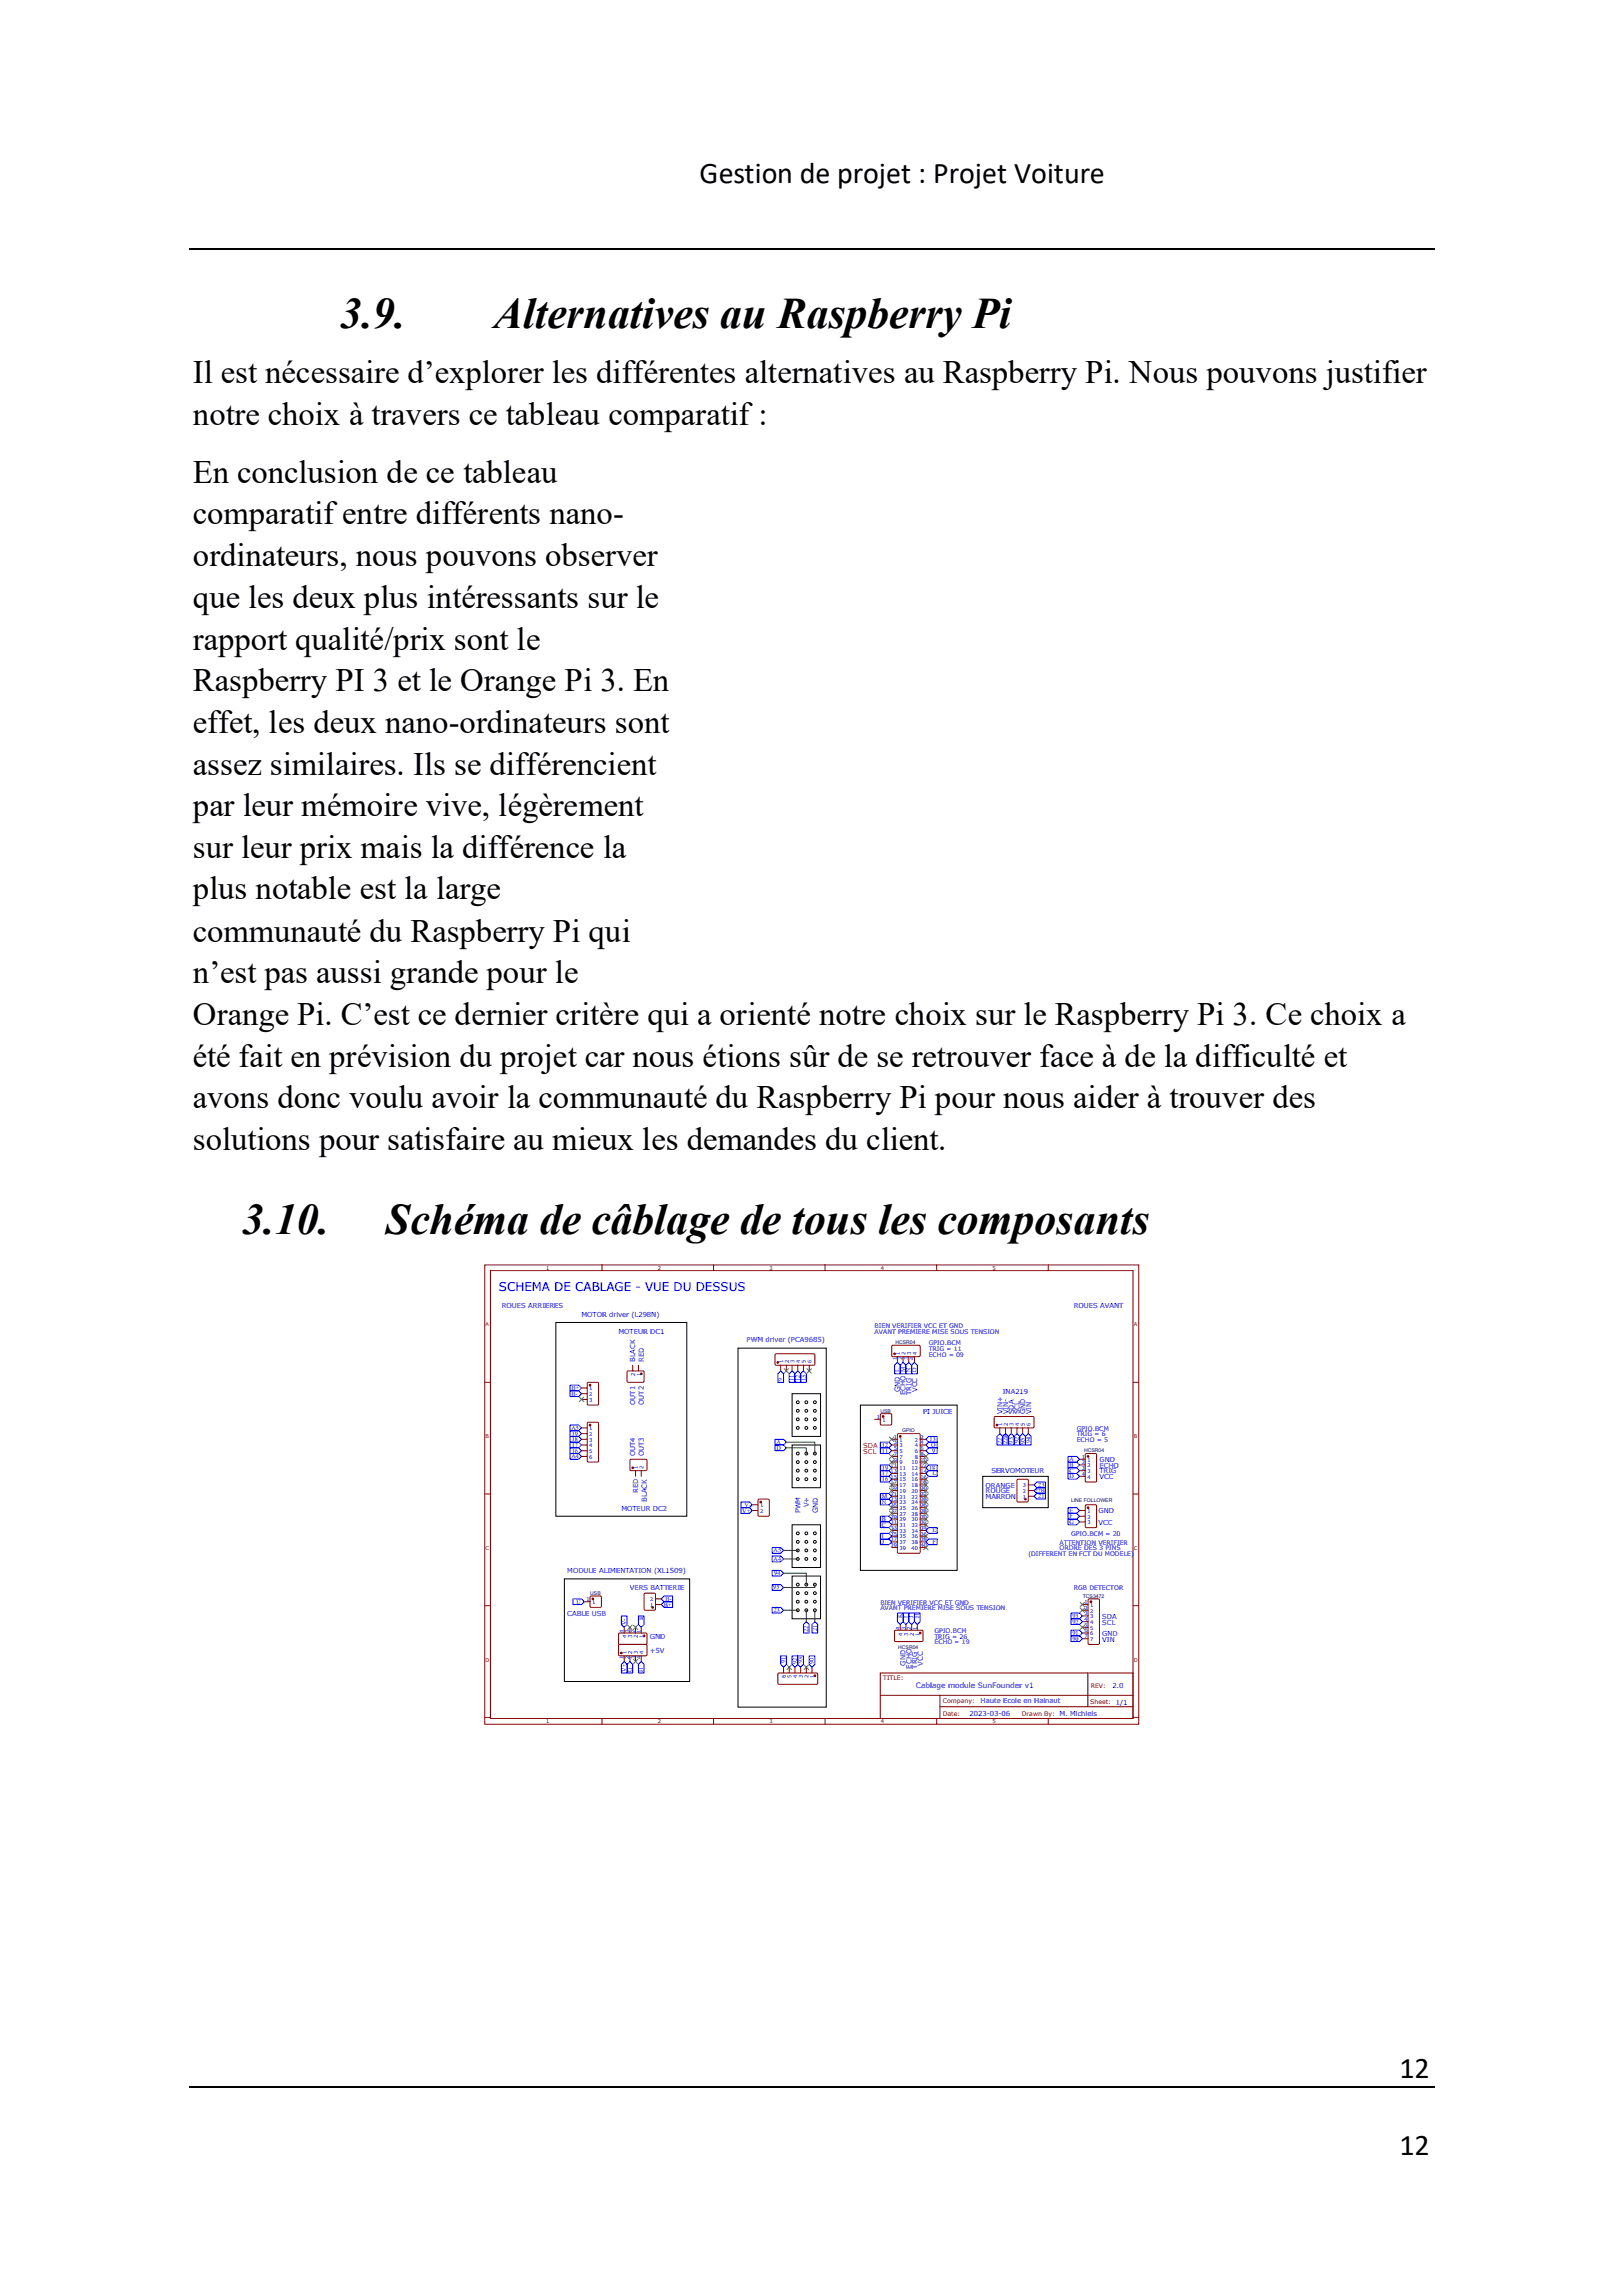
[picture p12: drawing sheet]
<svg xmlns="http://www.w3.org/2000/svg" width="210mm" height="297mm" viewBox="0 0 210 297" stroke-linecap="round" stroke-linejoin="round" font-family="sans-serif">
<defs><g id="words">
<g font-size="5.6">
<text x="44" y="42.4">3.9.</text>
<text x="63.9" y="42.4">Alternatives au Raspberry Pi</text>
<text x="31.3" y="159.6">3.10.</text>
<text x="49.9" y="159.6">Schéma de câblage de tous les composants</text>
</g>
<g font-size="4.2">
<text x="25" y="49.6">Il est nécessaire d’explorer les différentes alternatives au Raspberry Pi. Nous pouvons justifier</text>
<text x="25" y="55">notre choix à travers ce tableau comparatif :</text>
<text x="25" y="62.5">En conclusion de ce tableau</text>
<text x="25" y="67.8">comparatif entre différents nano-</text>
<text x="25" y="73.2">ordinateurs, nous pouvons observer</text>
<text x="25" y="78.7">que les deux plus intéressants sur le</text>
<text x="25" y="84.1">rapport qualité/prix sont le</text>
<text x="25" y="89.5">Raspberry PI 3 et le Orange Pi 3. En</text>
<text x="25" y="94.8">effet, les deux nano-ordinateurs sont</text>
<text x="25" y="100.2">assez similaires. Ils se différencient</text>
<text x="25" y="105.6">par leur mémoire vive, légèrement</text>
<text x="25" y="111">sur leur prix mais la différence la</text>
<text x="25" y="116.4">plus notable est la large</text>
<text x="25" y="121.8">communauté du Raspberry Pi qui</text>
<text x="25" y="127.2">n’est pas aussi grande pour le</text>
<text x="25" y="132.6">Orange Pi. C’est ce dernier critère qui a orienté notre choix sur le Raspberry Pi 3. Ce choix a</text>
<text x="25" y="138">été fait en prévision du projet car nous étions sûr de se retrouver face à de la difficulté et</text>
<text x="25" y="143.4">avons donc voulu avoir la communauté du Raspberry Pi pour nous aider à trouver des</text>
<text x="25" y="148.7">solutions pour satisfaire au mieux les demandes du client.</text>
</g>
<g font-size="3.9">
<text x="90.5" y="23.6">Gestion de projet : Projet Voiture</text>
<text x="181.1" y="268.8">12</text>
<text x="181.1" y="278.8">12</text>
</g>
<text font-size="1.5" fill="#00f" x="64.6" y="167">SCHEMA DE CABLAGE - VUE DU DESSUS</text>
<text font-size="1" fill="#00f" x="118.5" y="218.3">Cablage module SunFounder v1</text>
<g font-size=".9" fill="#00f">
<text x="64.9" y="169.3">ROUES ARRIERES</text>
<text x="75.2" y="170.4">MOTOR driver (L298N)</text>
<text x="80" y="172.6">MOTEUR DC1</text>
<text x="96.6" y="173.7">PWM driver (PCA9685)</text>
<text x="138.9" y="169.3">ROUES AVANT</text>
<text x="82.2" y="176.2" transform="rotate(-90 82.2 176.2)">BLACK</text>
<text x="83.3" y="176.2" transform="rotate(-90 83.3 176.2)">RED</text>
<text x="82.2" y="181.8" transform="rotate(-90 82.2 181.8)">OUT1</text>
<text x="83.3" y="181.8" transform="rotate(-90 83.3 181.8)">OUT2</text>
<text x="116.4" y="180.1" transform="rotate(-90 116.4 180.1)">GND L</text>
<text x="117.2" y="180.5" transform="rotate(-90 117.2 180.5)">ECHO M</text>
<text x="117.9" y="180.5" transform="rotate(-90 117.9 180.5)">TRIG</text>
<text x="118.7" y="180.1" transform="rotate(-90 118.7 180.1)">VCC</text>
<text x="119.4" y="182.9">PI JUICE</text>
<text x="129.7" y="183" transform="rotate(-90 129.7 183)">VIN+</text>
<text x="129.7" y="180.3">INA219</text>
<text x="130.4" y="183" transform="rotate(-90 130.4 183)">VIN-</text>
<text x="131.2" y="183" transform="rotate(-90 131.2 183)">SDA</text>
<text x="131.9" y="183" transform="rotate(-90 131.9 183)">SCL</text>
<text x="132.7" y="183" transform="rotate(-90 132.7 183)">GND</text>
<text x="133.4" y="183" transform="rotate(-90 133.4 183)">VIN</text>
<text x="82.2" y="188.4" transform="rotate(-90 82.2 188.4)">OUT4</text>
<text x="83.3" y="188.4" transform="rotate(-90 83.3 188.4)">OUT3</text>
<text x="128.3" y="190.6">SERVOMOTEUR</text>
<text x="142.3" y="189.2">GND</text>
<text x="142.3" y="191.4">VCC</text>
<text x="142.3" y="189.9">ECHO</text>
<text x="142.3" y="190.6">TRIG</text>
<text x="80.4" y="195.4">MOTEUR DC2</text>
<text x="82.6" y="193.2" transform="rotate(-90 82.6 193.2)">RED</text>
<text x="83.7" y="194.3" transform="rotate(-90 83.7 194.3)">BLACK</text>
<text x="103.6" y="195.8" transform="rotate(-90 103.6 195.8)">PWM</text>
<text x="104.7" y="195" transform="rotate(-90 104.7 195)">V+</text>
<text x="105.8" y="195.8" transform="rotate(-90 105.8 195.8)">GND</text>
<text x="127.5" y="192.5">ORANGE</text>
<text x="127.5" y="193.2">ROUGE</text>
<text x="127.5" y="193.9">MARRON</text>
<text x="142.1" y="195.8">GND</text>
<text x="142.1" y="197.2">VCC</text>
<text x="73.4" y="203.5">MODULE ALIMENTATION (XL1509)</text>
<text x="73.4" y="209.1">CABLE USB</text>
<text x="81.5" y="205.7">VERS BATTERIE</text>
<text x="142.6" y="209.4">SDA</text>
<text x="84.1" y="212">GND</text>
<text x="84.1" y="213.9">+5V</text>
<text x="117.2" y="215.5" transform="rotate(-90 117.2 215.5)">GND</text>
<text x="117.9" y="215.9" transform="rotate(-90 117.9 215.9)">ECHO</text>
<text x="118.7" y="215.9" transform="rotate(-90 118.7 215.9)">TRIG</text>
<text x="119.4" y="215.5" transform="rotate(-90 119.4 215.5)">VCC</text>
<text x="142.6" y="210.2">SCL</text>
<text x="142.6" y="211.6">GND</text>
<text x="142.6" y="212.4">VIN</text>
<text x="125.4" y="222">2023-03-06</text>
<text x="126.9" y="220.4">Haute Ecole en Hainaut</text>
<text x="143.9" y="218.4">2.0</text>
</g>
<g font-size=".9" fill="#f00">
<text x="111.7" y="187.3">SDA 12</text>
<text x="111.7" y="188.1">SCL</text>
</g>
<g font-size=".8" fill="#00f">
<text x="113.2" y="171.8">BIEN VERIFIER VCC ET GND</text>
<text x="113.2" y="172.6">AVANT PREMIERE MISE SOUS TENSION</text>
<text x="73.9" y="179.8">B+</text>
<text x="101.3" y="178.6" transform="rotate(-90 101.3 178.6)">9</text>
<text x="102.7" y="178.6" transform="rotate(-90 102.7 178.6)">11</text>
<text x="103.5" y="178.6" transform="rotate(-90 103.5 178.6)">12</text>
<text x="104.2" y="178.6" transform="rotate(-90 104.2 178.6)">13</text>
<text x="117.8" y="177.5" transform="rotate(-90 117.8 177.5)">N</text>
<text x="118.6" y="177.5" transform="rotate(-90 118.6 177.5)">O</text>
<text x="120.2" y="174.8">TRIG = 11</text>
<text x="120.2" y="174">GPIO.BCM</text>
<text x="120.2" y="175.5">ECHO = 09</text>
<text x="73.9" y="180.6">B-</text>
<text x="73.9" y="185">A5</text>
<text x="74" y="185.7">19</text>
<text x="139.3" y="185.8">TRIG = 6</text>
<text x="139.3" y="185.1">GPIO.BCM</text>
<text x="73.9" y="188.7">A4</text>
<text x="74" y="186.5">18</text>
<text x="74" y="187.2">17</text>
<text x="74" y="187.9">16</text>
<text x="100.5" y="186.8">A</text>
<text x="100.5" y="187.6">D</text>
<text x="114.1" y="187.9">11</text>
<text x="114.1" y="190.1">19</text>
<text x="114.1" y="190.9">17</text>
<text x="114.1" y="191.6">16</text>
<text x="120.2" y="190.2">18</text>
<text x="120.3" y="186.5">13</text>
<text x="120.5" y="187.2">O</text>
<text x="120.6" y="187.9">9</text>
<text x="120.6" y="190.9">L</text>
<text x="129.6" y="186.8" transform="rotate(-90 129.6 186.8)">22</text>
<text x="130.4" y="186.9" transform="rotate(-90 130.4 186.9)">22B</text>
<text x="131.1" y="186.8" transform="rotate(-90 131.1 186.8)">93</text>
<text x="131.8" y="186.7" transform="rotate(-90 131.8 186.7)">92</text>
<text x="132.6" y="186.8" transform="rotate(-90 132.6 186.8)">95</text>
<text x="133.3" y="186.7" transform="rotate(-90 133.3 186.7)">94</text>
<text x="138.4" y="189">A</text>
<text x="138.4" y="189.8">B</text>
<text x="138.4" y="190.5">C</text>
<text x="138.4" y="191.3">D</text>
<text x="139.3" y="186.6">ECHO = 5</text>
<text x="96" y="195.7">V+</text>
<text x="96.3" y="194.9">V-</text>
<text x="114.1" y="193.8">M</text>
<text x="114.1" y="194.6">N</text>
<text x="114.1" y="196.8">B</text>
<text x="114.1" y="197.5">C</text>
<text x="133.9" y="193.1">22B</text>
<text x="134.3" y="192.4">23</text>
<text x="134.3" y="193.8">21</text>
<text x="138.4" y="195.7">E</text>
<text x="138.4" y="196.4">F</text>
<text x="138.4" y="197.2">G</text>
<text x="100.1" y="200.8">A5</text>
<text x="100.1" y="201.9">A4</text>
<text x="100.2" y="203.8">94</text>
<text x="114.1" y="199">I</text>
<text x="114.1" y="199.7">J</text>
<text x="120.6" y="198.3">E</text>
<text x="120.6" y="199.7">F</text>
<text x="133.1" y="201.3">(DIFFERENT EN FCT DU MODELE)</text>
<text x="137.1" y="199.8">ATTENTION VERIFIER</text>
<text x="137.1" y="200.6">ORDRE DES 3 PINS</text>
<text x="138.6" y="198.7">GPIO.BCM = 20</text>
<text x="74.6" y="207.5">U</text>
<text x="83.2" y="209.6" transform="rotate(-90 83.2 209.6)">K</text>
<text x="85.9" y="207.8">B+</text>
<text x="86.1" y="207.1">B-</text>
<text x="100.1" y="205.6">95</text>
<text x="100.1" y="208.6">23</text>
<text x="113.9" y="207.6">BIEN VERIFIER VCC ET GND</text>
<text x="113.9" y="208.3">AVANT PREMIERE MISE SOUS TENSION</text>
<text x="116.7" y="209.3" transform="rotate(-90 116.7 209.3)">K</text>
<text x="117.5" y="209.3" transform="rotate(-90 117.5 209.3)">I</text>
<text x="118.2" y="209.3" transform="rotate(-90 118.2 209.3)">J</text>
<text x="118.9" y="209.3" transform="rotate(-90 118.9 209.3)">H</text>
<text x="138.8" y="209.3">93</text>
<text x="138.9" y="205.7">RGB DETECTOR</text>
<text x="81" y="210.3" transform="rotate(-90 81 210.3)">V-</text>
<text x="101.6" y="215.2" transform="rotate(-90 101.6 215.2)">91</text>
<text x="103.1" y="215.2" transform="rotate(-90 103.1 215.2)">92</text>
<text x="103.8" y="215.2" transform="rotate(-90 103.8 215.2)">93</text>
<text x="104.6" y="211.1" transform="rotate(-90 104.6 211.1)">22</text>
<text x="105.3" y="215.2" transform="rotate(-90 105.3 215.2)">90</text>
<text x="105.7" y="211.1" transform="rotate(-90 105.7 211.1)">21</text>
<text x="120.9" y="212.7">ECHO = 19</text>
<text x="120.9" y="211.3">GPIO.BCM</text>
<text x="120.9" y="212">TRIG = 26</text>
<text x="138.8" y="212.3">90</text>
<text x="138.8" y="211.5">91</text>
<text x="138.8" y="210.1">92</text>
<text x="81" y="216.2" transform="rotate(-90 81 216.2)">V+</text>
<text x="81.8" y="216.2" transform="rotate(-90 81.8 216.2)">G</text>
<text x="83.2" y="216.3" transform="rotate(-90 83.2 216.3)">H</text>
</g>
<g font-size=".8" fill="#800">
<text x="114.3" y="217.4">TITLE:</text>
<text x="122" y="222">Date:</text>
<text x="122" y="220.4">Company:</text>
<text x="132.2" y="222">Drawn By: M. Michiels</text>
<text x="141" y="220.5">Sheet: 1/1</text>
<text x="141.1" y="218.4">REV:</text>
</g>
<g font-size=".7" fill="#800">
<text x="70.7" y="164.3">1</text>
<text x="85.1" y="164.3">2</text>
<text x="99.5" y="164.3">3</text>
<text x="114" y="164.3">4</text>
<text x="128.4" y="164.3">5</text>
<text x="62.8" y="171.6">A</text>
<text x="146.7" y="171.6">A</text>
<text x="62.8" y="186.1">B</text>
<text x="146.7" y="186.1">B</text>
<text x="62.8" y="200.5">C</text>
<text x="146.7" y="200.5">C</text>
<text x="62.8" y="215">D</text>
<text x="146.7" y="215">D</text>
<text x="70.7" y="223">1</text>
<text x="85.1" y="223">2</text>
<text x="99.5" y="223">3</text>
<text x="114" y="223">4</text>
<text x="128.4" y="223">5</text>
</g>
<g font-size=".7" fill="#000080">
<text x="115.9" y="173.9">HCSR04</text>
<text x="113.9" y="182.7">USB</text>
<text x="116.7" y="185.3">GPIO</text>
<text x="140.3" y="187.8">HCSR04</text>
<text x="138.6" y="194.3">LINE FOLLOWER</text>
<text x="76.4" y="206.3">USB</text>
<text x="140.1" y="206.7">TCS3472</text>
<text x="116.2" y="213.3">HCSR04</text>
</g>
<g font-size=".7" fill="#00f">
<text x="76.2" y="179.9">1</text>
<text x="82.2" y="178.1" transform="rotate(-90 82.2 178.1)">2</text>
<text x="82.9" y="178.1" transform="rotate(-90 82.9 178.1)">1</text>
<text x="101.3" y="176.4" transform="rotate(-90 101.3 176.4)">1</text>
<text x="102" y="176.4" transform="rotate(-90 102 176.4)">2</text>
<text x="102.8" y="176.4" transform="rotate(-90 102.8 176.4)">3</text>
<text x="103.5" y="176.4" transform="rotate(-90 103.5 176.4)">4</text>
<text x="104.3" y="176.4" transform="rotate(-90 104.3 176.4)">5</text>
<text x="105" y="176.4" transform="rotate(-90 105 176.4)">6</text>
<text x="116" y="176" transform="rotate(-90 116 176)">1</text>
<text x="116.4" y="175.2" transform="rotate(-90 116.4 175.2)">1</text>
<text x="116.8" y="176" transform="rotate(-90 116.8 176)">2</text>
<text x="117.1" y="175.2" transform="rotate(-90 117.1 175.2)">2</text>
<text x="117.5" y="176" transform="rotate(-90 117.5 176)">3</text>
<text x="117.9" y="175.2" transform="rotate(-90 117.9 175.2)">3</text>
<text x="118.2" y="176" transform="rotate(-90 118.2 176)">4</text>
<text x="118.6" y="175.2" transform="rotate(-90 118.6 175.2)">4</text>
<text x="76.2" y="180.6">2</text>
<text x="76.2" y="181.3">3</text>
<text x="76.2" y="185">1</text>
<text x="76.2" y="185.8">2</text>
<text x="113.4" y="183.6">1</text>
<text x="114.2" y="183.9">1</text>
<text x="129.7" y="184.5" transform="rotate(-90 129.7 184.5)">1</text>
<text x="130.4" y="184.5" transform="rotate(-90 130.4 184.5)">2</text>
<text x="131.1" y="184.5" transform="rotate(-90 131.1 184.5)">3</text>
<text x="131.9" y="184.5" transform="rotate(-90 131.9 184.5)">4</text>
<text x="132.6" y="184.5" transform="rotate(-90 132.6 184.5)">5</text>
<text x="133.3" y="184.5" transform="rotate(-90 133.3 184.5)">6</text>
<text x="76.2" y="186.5">3</text>
<text x="76.2" y="187.2">4</text>
<text x="76.2" y="188">5</text>
<text x="76.2" y="188.7">6</text>
<text x="82.5" y="190" transform="rotate(-90 82.5 190)">1</text>
<text x="83.3" y="190" transform="rotate(-90 83.3 190)">2</text>
<text x="115.2" y="189.8">11</text>
<text x="115.2" y="190.6">13</text>
<text x="115.2" y="191.3">15</text>
<text x="115.7" y="186.1">1</text>
<text x="115.7" y="186.9">3</text>
<text x="115.7" y="187.6">5</text>
<text x="115.7" y="188.3">7</text>
<text x="115.7" y="189.1">9</text>
<text x="116.4" y="186.5">1</text>
<text x="116.4" y="187.2">3</text>
<text x="116.4" y="188">5</text>
<text x="116.4" y="188.7">7</text>
<text x="116.4" y="189.5">9</text>
<text x="116.4" y="190.2">11</text>
<text x="116.4" y="190.9">13</text>
<text x="116.4" y="191.7">15</text>
<text x="117.9" y="189.5">10</text>
<text x="117.9" y="191.7">16</text>
<text x="117.9" y="190.9">14</text>
<text x="117.9" y="190.2">12</text>
<text x="118.4" y="188.7">8</text>
<text x="118.4" y="188">6</text>
<text x="118.4" y="187.2">4</text>
<text x="118.4" y="186.5">2</text>
<text x="119.1" y="189.1">10</text>
<text x="119.1" y="188.3">8</text>
<text x="119.1" y="187.6">6</text>
<text x="119.1" y="186.9">4</text>
<text x="119.1" y="186.1">2</text>
<text x="119.1" y="191.3">16</text>
<text x="119.1" y="190.6">14</text>
<text x="119.1" y="189.8">12</text>
<text x="140" y="188.7">1</text>
<text x="140" y="189.5">2</text>
<text x="140" y="190.2">3</text>
<text x="140" y="190.9">4</text>
<text x="140.7" y="189.1">1</text>
<text x="140.7" y="189.8">2</text>
<text x="140.7" y="190.6">3</text>
<text x="140.7" y="191.3">4</text>
<text x="98.3" y="195">1</text>
<text x="98.3" y="195.7">2</text>
<text x="115.2" y="192">17</text>
<text x="115.2" y="192.8">19</text>
<text x="115.2" y="193.5">21</text>
<text x="115.2" y="194.2">23</text>
<text x="115.2" y="195">25</text>
<text x="115.2" y="195.7">27</text>
<text x="115.2" y="196.5">29</text>
<text x="115.2" y="197.2">31</text>
<text x="115.2" y="197.9">33</text>
<text x="116.4" y="192.4">17</text>
<text x="116.4" y="193.1">19</text>
<text x="116.4" y="193.9">21</text>
<text x="116.4" y="194.6">23</text>
<text x="116.4" y="195.4">25</text>
<text x="116.4" y="196.1">27</text>
<text x="116.4" y="196.8">29</text>
<text x="116.4" y="197.6">31</text>
<text x="117.9" y="197.6">32</text>
<text x="117.9" y="196.8">30</text>
<text x="117.9" y="196.1">28</text>
<text x="117.9" y="195.4">26</text>
<text x="117.9" y="194.6">24</text>
<text x="117.9" y="193.9">22</text>
<text x="117.9" y="193.1">20</text>
<text x="117.9" y="192.4">18</text>
<text x="119.1" y="197.9">34</text>
<text x="119.1" y="197.2">32</text>
<text x="119.1" y="196.5">30</text>
<text x="119.1" y="195.7">28</text>
<text x="119.1" y="195">26</text>
<text x="119.1" y="194.2">24</text>
<text x="119.1" y="193.5">22</text>
<text x="119.1" y="192.8">20</text>
<text x="119.1" y="192">18</text>
<text x="132.4" y="193.9">1</text>
<text x="132.4" y="193.1">2</text>
<text x="132.4" y="192.4">3</text>
<text x="140.7" y="195.7">1</text>
<text x="140.7" y="196.5">2</text>
<text x="140.7" y="197.2">3</text>
<text x="115.2" y="198.7">35</text>
<text x="115.2" y="199.4">37</text>
<text x="115.2" y="200.1">39</text>
<text x="116.4" y="198.3">33</text>
<text x="116.4" y="199">35</text>
<text x="116.4" y="199.8">37</text>
<text x="116.4" y="200.5">39</text>
<text x="117.9" y="200.5">40</text>
<text x="117.9" y="199.8">38</text>
<text x="117.9" y="199">36</text>
<text x="117.9" y="198.3">34</text>
<text x="119.1" y="200.1">40</text>
<text x="119.1" y="199.4">38</text>
<text x="119.1" y="198.7">36</text>
<text x="75.9" y="207.1">1</text>
<text x="76.6" y="207.5">1</text>
<text x="84.1" y="207.9">1</text>
<text x="84.1" y="207.1">2</text>
<text x="140.3" y="207.5">1</text>
<text x="140.3" y="208.3">2</text>
<text x="140.3" y="209">3</text>
<text x="140.3" y="209.7">4</text>
<text x="141.1" y="207.9">1</text>
<text x="141.1" y="208.6">2</text>
<text x="141.1" y="209.4">3</text>
<text x="80.7" y="214.7" transform="rotate(-90 80.7 214.7)">1</text>
<text x="80.7" y="211.2" transform="rotate(-90 80.7 211.2)">4</text>
<text x="81.1" y="213.9" transform="rotate(-90 81.1 213.9)">1</text>
<text x="81.1" y="212" transform="rotate(-90 81.1 212)">4</text>
<text x="81.4" y="214.7" transform="rotate(-90 81.4 214.7)">2</text>
<text x="81.4" y="211.2" transform="rotate(-90 81.4 211.2)">3</text>
<text x="81.8" y="213.9" transform="rotate(-90 81.8 213.9)">2</text>
<text x="81.8" y="212" transform="rotate(-90 81.8 212)">3</text>
<text x="82.2" y="214.7" transform="rotate(-90 82.2 214.7)">3</text>
<text x="82.2" y="211.2" transform="rotate(-90 82.2 211.2)">2</text>
<text x="82.5" y="213.9" transform="rotate(-90 82.5 213.9)">3</text>
<text x="82.5" y="212" transform="rotate(-90 82.5 212)">2</text>
<text x="82.9" y="214.7" transform="rotate(-90 82.9 214.7)">4</text>
<text x="82.9" y="211.2" transform="rotate(-90 82.9 211.2)">1</text>
<text x="83.3" y="213.9" transform="rotate(-90 83.3 213.9)">4</text>
<text x="83.3" y="212" transform="rotate(-90 83.3 212)">1</text>
<text x="116.4" y="210.9" transform="rotate(-90 116.4 210.9)">4</text>
<text x="116.8" y="211.6" transform="rotate(-90 116.8 211.6)">4</text>
<text x="117.1" y="210.9" transform="rotate(-90 117.1 210.9)">3</text>
<text x="117.5" y="211.6" transform="rotate(-90 117.5 211.6)">3</text>
<text x="117.9" y="210.9" transform="rotate(-90 117.9 210.9)">2</text>
<text x="118.2" y="211.6" transform="rotate(-90 118.2 211.6)">2</text>
<text x="118.6" y="210.9" transform="rotate(-90 118.6 210.9)">1</text>
<text x="119" y="211.6" transform="rotate(-90 119 211.6)">1</text>
<text x="140.3" y="210.5">5</text>
<text x="140.3" y="211.2">6</text>
<text x="140.3" y="211.9">7</text>
<text x="141.1" y="210.1">4</text>
<text x="141.1" y="210.8">5</text>
<text x="141.1" y="211.6">6</text>
<text x="141.1" y="212.3">7</text>
<text x="101.7" y="217.1" transform="rotate(-90 101.7 217.1)">6</text>
<text x="102.4" y="217.1" transform="rotate(-90 102.4 217.1)">5</text>
<text x="103.1" y="217.1" transform="rotate(-90 103.1 217.1)">4</text>
<text x="103.9" y="217.1" transform="rotate(-90 103.9 217.1)">3</text>
<text x="104.6" y="217.1" transform="rotate(-90 104.6 217.1)">2</text>
<text x="105.4" y="217.1" transform="rotate(-90 105.4 217.1)">1</text>
</g>
</g></defs>
<path d="M24.4 32.2h161.2M24.4 270h161.2" fill="none" stroke="#000" stroke-width=".18"/>
<path d="M62 162.9h86.1v60.9h-86.1z" fill="#fff"/>
<g fill="none" stroke="#870000" stroke-width=".13">
<path d="M62.7 163.6h84.6v59.5h-84.6zM62.7 178.8h.8M63.5 164.4h83.1v57.9h-83.1zM77.9 163.6v.8M92.3 163.6v.8M106.8 163.6v.8M115.4 174.1l3.5-.1 .2 .2v1.2l-.2 .1h-3.4l-.1-.1zM121.2 163.6v.8M135.6 163.6v.8M146.6 178.8h.7M62.7 193.3h.8M146.6 193.3h.7"/>
<path d="M62.7 207.7h.8M113.9 216.4h32.7v5.9h-32.7zM113.9 219.3h32.7M121.6 219.3v3M140.8 216.4v4.4M146.6 207.7h.7M62.7 222.2h.8M77.9 222.3v.8M92.3 222.3v.8M106.8 222.3v.8M121.2 222.3v.8M121.6 220.8h25"/>
<path d="M135.6 222.3v.8M146.6 222.2h.7"/>
</g>
<circle cx="115.7" cy="175.1" r=".11" fill="#870000"/>
<g fill="none" stroke="#870000" stroke-width=".13">
<path d="M116.1 175.5v.8M116.8 175.5v.8M117.6 175.5v.8M118.3 175.5v.8M116.2 185.5h2.7l.2 .1v15.2l-.2 .2h-2.6l-.2-.2z"/>
<circle cx="115.7" cy="175.1" r=".11"/>
</g>
<path d="M116.1 176.3l.4 .3v1.1h-.8v-1.1zM116.5 176.6l.3-.3 .4 .3v1.1h-.7zM117.2 176.6l.4-.3 .4 .3v1.1h-.8zM118.3 176.3l.4 .3v1.1h-.7v-1.1z" fill="none" stroke="#00f" stroke-width=".13"/>
<circle cx="116.5" cy="185.8" r=".11" fill="#870000"/>
<g fill="none" stroke="#870000" stroke-width=".13">
<path d="M115.4 186.2h.7M115.4 186.9h.7M115.4 187.7h.7M115.4 188.4h.7M115.4 189.2h.7M115.4 189.9h.7M115.4 190.6h.7M115.4 191.4h.7M115.4 192.1h.7M115.4 192.8h.7M115.4 193.6h.7M115.4 194.3h.7"/>
<path d="M115.4 195.1h.7M115.4 195.8h.7M115.4 196.5h.7M115.4 197.3h.7M115.4 198h.7M115.4 198.7h.7M115.4 199.5h.7M119.1 186.2h.7M119.1 186.9h.7M119.1 187.7h.7M119.1 188.4h.7M119.1 189.2h.7"/>
<path d="M119.1 189.9h.7M119.1 190.6h.7M119.1 191.4h.7M119.1 192.1h.7M119.1 192.8h.7M119.1 193.6h.7M119.1 194.3h.7M119.1 195.1h.7M119.1 195.8h.7M119.1 196.5h.7M119.1 197.3h.7M119.1 198h.7"/>
<path d="M119.1 198.7h.7M119.1 199.5h.7M115.4 200.2h.7M115.8 210.9h3.5l.1 .1v1.2l-.1 .2h-3.4l-.2-.2zM119.1 200.2h.7"/>
<circle cx="116.5" cy="185.8" r=".11"/>
</g>
<path d="M113.9 193.2h1.1l.4 .4-.4 .3h-1.1zM113.9 193.9h1.1l.4 .4-.4 .4h-1.1zM119.8 186.9l.4-.3h1.1v.7h-1.1zM119.8 190.6l.4-.3h1.1v.7h-1.1z" fill="none" stroke="#00f" stroke-width=".13"/>
<circle cx="119.1" cy="211.3" r=".11" fill="#870000"/>
<g fill="none" stroke="#870000" stroke-width=".13">
<path d="M140.5 188.1l1.2-.1 .2 .2v3.4l-.2 .1h-1.1l-.2-.1zM116.5 210.2v.7M117.2 210.2v.7M118 210.2v.7M118.7 210.2v.7"/>
<circle cx="119.1" cy="211.3" r=".11"/>
</g>
<path d="M116.1 208.7h.7v1.1l-.3 .4-.4-.4zM116.8 208.7h.8v1.1l-.4 .4-.4-.4zM117.6 208.7h.7v1.1l-.3 .4-.4-.4zM118.3 208.7h.8v1.1l-.4 .4-.4-.4z" fill="none" stroke="#00f" stroke-width=".13"/>
<circle cx="140.8" cy="188.4" r=".11" fill="#870000"/>
<g fill="none" stroke="#870000" stroke-width=".13">
<path d="M131.6 191.4h1.4v2.9h-1.4zM139.7 188.8h.7M139.7 189.5h.7M139.7 190.3h.7M139.7 191h.7"/>
<circle cx="140.8" cy="188.4" r=".11"/>
</g>
<path d="M111.3 181.8h12.5v21.4h-12.5zM127.2 191h8.4v4.1h-8.4z" fill="none" stroke="#000" stroke-width=".13"/>
<path d="M113.9 196.2h1.1l.4 .3-.4 .4h-1.1zM113.9 196.9h1.1l.4 .4-.4 .3h-1.1zM113.9 198.4h1.1l.4 .3-.4 .4h-1.1zM113.9 199.1h1.1l.4 .4-.4 .3h-1.1zM138.2 188.4h1.1l.4 .4-.4 .4h-1.1zM138.2 189.2h1.1l.4 .3-.4 .4h-1.1zM138.2 189.9h1.1l.4 .4-.4 .3h-1.1zM138.2 190.6h1.1l.4 .4-.4 .4h-1.1z" fill="none" stroke="#00f" stroke-width=".13"/>
<circle cx="132.7" cy="193.9" r=".11" fill="#870000"/>
<g fill="none" stroke="#870000" stroke-width=".13">
<path d="M133 192.1h.8M133 192.8h.8M133 193.6h.8M100.7 216.5l5-.1 .1 .2v1.2l-.1 .1h-4.9l-.2-.1z"/>
<circle cx="132.7" cy="193.9" r=".11"/>
</g>
<path d="M133.8 193.6l.4-.4h1.1v.7h-1.1zM134.2 191.7h1.1v.8h-1.1l-.4-.4z" fill="none" stroke="#00f" stroke-width=".13"/>
<g fill="none" stroke="#000" stroke-width=".13">
<path d="M102.5 180.3h3.7v5.5h-3.7zM102.5 186.9h3.7v5.6h-3.7zM102.5 197.3h3.7v5.5h-3.7zM102.5 203.9h3.7v5.5h-3.7z"/>
<circle cx="103.2" cy="181.4" r=".18"/>
<circle cx="103.2" cy="182.5" r=".18"/>
<circle cx="103.2" cy="188" r=".18"/>
<circle cx="103.2" cy="183.6" r=".18"/>
<circle cx="103.2" cy="189.2" r=".18"/>
<circle cx="103.2" cy="184.7" r=".18"/>
<circle cx="103.2" cy="190.3" r=".18"/>
<circle cx="103.2" cy="191.4" r=".18"/>
<circle cx="103.2" cy="198.4" r=".18"/>
<circle cx="103.2" cy="199.5" r=".18"/>
<circle cx="104.3" cy="181.4" r=".18"/>
<circle cx="104.3" cy="182.5" r=".18"/>
<circle cx="104.3" cy="188" r=".18"/>
<circle cx="104.3" cy="183.6" r=".18"/>
<circle cx="104.3" cy="189.2" r=".18"/>
<circle cx="104.3" cy="184.7" r=".18"/>
<circle cx="104.3" cy="190.3" r=".18"/>
<circle cx="104.3" cy="191.4" r=".18"/>
<circle cx="104.3" cy="198.4" r=".18"/>
<circle cx="104.3" cy="199.5" r=".18"/>
<circle cx="105.4" cy="181.4" r=".18"/>
<circle cx="105.4" cy="182.5" r=".18"/>
<circle cx="105.4" cy="188" r=".18"/>
<circle cx="105.4" cy="183.6" r=".18"/>
<circle cx="105.4" cy="189.2" r=".18"/>
<circle cx="105.4" cy="184.7" r=".18"/>
<circle cx="105.4" cy="190.3" r=".18"/>
<circle cx="105.4" cy="191.4" r=".18"/>
<circle cx="105.4" cy="198.4" r=".18"/>
<circle cx="105.4" cy="199.5" r=".18"/>
<circle cx="103.2" cy="201.7" r=".18"/>
<circle cx="103.2" cy="207.2" r=".18"/>
<circle cx="103.2" cy="208.3" r=".18"/>
<circle cx="103.2" cy="205" r=".18"/>
<circle cx="103.2" cy="200.6" r=".18"/>
<circle cx="103.2" cy="206.1" r=".18"/>
<circle cx="104.3" cy="201.7" r=".18"/>
<circle cx="104.3" cy="207.2" r=".18"/>
<circle cx="104.3" cy="208.3" r=".18"/>
<circle cx="104.3" cy="205" r=".18"/>
<circle cx="104.3" cy="200.6" r=".18"/>
<circle cx="104.3" cy="206.1" r=".18"/>
<circle cx="105.4" cy="201.7" r=".18"/>
<circle cx="105.4" cy="207.2" r=".18"/>
<circle cx="105.4" cy="208.3" r=".18"/>
<circle cx="105.4" cy="205" r=".18"/>
<circle cx="105.4" cy="200.6" r=".18"/>
<circle cx="105.4" cy="206.1" r=".18"/>
</g>
<circle cx="105.4" cy="216.8" r=".11" fill="#870000"/>
<g fill="none" stroke="#870000" stroke-width=".13">
<path d="M100.3 175.2l5-.1 .1 .2v1.2l-.1 .1h-4.9l-.1-.1zM101.4 215.7v.7M102.1 215.7v.7M102.9 215.7v.7M103.6 215.7v.7M104.3 215.7v.7M105.1 215.7v.7"/>
<circle cx="105.4" cy="216.8" r=".11"/>
</g>
<circle cx="100.6" cy="176.3" r=".11" fill="#870000"/>
<g fill="none" stroke="#870000" stroke-width=".13">
<path d="M81.2 177.4h2.1v1.4h-2.1zM101 176.6v.8M101.7 176.6v.8M102.5 176.6v.8M103.2 176.6v.8M104 176.6v.8M104.7 176.6v.8"/>
<circle cx="100.6" cy="176.3" r=".11"/>
</g>
<path d="M95.5 174.4h11.4v46.5h-11.4z" fill="none" stroke="#000" stroke-width=".13"/>
<g fill="none" stroke="#00f" stroke-width=".13">
<path d="M101 177.4l.4 .3v1.1h-.8v-1.1zM102.5 177.4l.4 .3v1.1h-.8v-1.1zM102.9 177.7l.3-.3 .4 .3v1.1h-.7zM104 177.4l.3 .3v1.1h-.7v-1.1zM100.3 186.2h1.1l.3 .4-.3 .3h-1.1zM100.3 186.9h1.1l.3 .4-.3 .4h-1.1zM113.9 186.6h1.1l.4 .3-.4 .4h-1.1zM113.9 187.3h1.1l.4 .4-.4 .3h-1.1zM119.8 187.7l.4-.4h1.1v.7h-1.1zM120.2 185.8h1.1v.8h-1.1l-.4-.4zM99.9 208h1.1l.4 .3-.4 .4h-1.1zM104 210.2l.3-.4 .4 .4v1.1h-.7z"/>
<path d="M105.1 210.2l.3-.4 .4 .4v1.1h-.7z"/>
</g>
<path d="M101.7 186.6h3.7v1.4M101.7 187.3h2.6v.7M101.4 208.3h1.8M104.3 208.3v1.5M105.4 208.3v1.5" fill="none" stroke="#008700" stroke-width=".13"/>
<path d="M101.5 177.1l.5 .6M102 177.1l-.5 .6M104.4 177.1l.6 .6M105 177.1l-.6 .6" fill="none" stroke="#3c3" stroke-width=".13"/>
<circle cx="83" cy="177.7" r=".11" fill="#870000"/>
<g fill="none" stroke="#870000" stroke-width=".13">
<path d="M81.9 176.6v.8M82.6 176.6v.8M81.5 188.8h2.2v1.4h-2.2z"/>
<circle cx="83" cy="177.7" r=".11"/>
</g>
<circle cx="81.9" cy="189.9" r=".11" fill="#870000"/>
<g fill="none" stroke="#870000" stroke-width=".13">
<path d="M76 178.9h1.4v2.8h-1.4zM82.2 190.3v.7M83 190.3v.7"/>
<circle cx="81.9" cy="189.9" r=".11"/>
</g>
<circle cx="76.3" cy="179.2" r=".11" fill="#870000"/>
<g fill="none" stroke="#870000" stroke-width=".13">
<path d="M75.2 179.6h.8M75.2 180.3h.8M75.2 181h.8M76 184h1.3l.1 .1v4.9l-.1 .2h-1.2l-.1-.2z"/>
<circle cx="76.3" cy="179.2" r=".11"/>
</g>
<path d="M71.9 171.1h17v25.1h-17z" fill="none" stroke="#000" stroke-width=".13"/>
<path d="M74.9 180.7l.6 .6M75.5 180.7l-.6 .6" fill="none" stroke="#3c3" stroke-width=".13"/>
<circle cx="76.3" cy="184.4" r=".11" fill="#870000"/>
<g fill="none" stroke="#870000" stroke-width=".13">
<path d="M75.2 184.7h.8M75.2 185.5h.8M75.2 186.2h.8M75.2 186.9h.8M75.2 187.7h.8M75.2 188.4h.8M83.4 206.2h1.4v2.1h-1.4z"/>
<circle cx="76.3" cy="184.4" r=".11"/>
</g>
<g fill="none" stroke="#00f" stroke-width=".13">
<path d="M73.8 179.2h1.1l.3 .4-.3 .3h-1.1zM73.8 179.9h1.1l.3 .4-.3 .4h-1.1zM73.8 184.4h1.1l.3 .3-.3 .4h-1.1zM73.8 185.1h1.1l.3 .4-.3 .3h-1.1zM73.8 185.8h1.1l.3 .4-.3 .4h-1.1zM73.8 186.6h1.1l.3 .3-.3 .4h-1.1zM73.8 187.3h1.1l.3 .4-.3 .3h-1.1zM73.8 188h1.1l.3 .4-.3 .4h-1.1zM113.9 189.5h1.1l.4 .4-.4 .4h-1.1zM113.9 190.3h1.1l.4 .3-.4 .4h-1.1zM113.9 191h1.1l.4 .4-.4 .3h-1.1zM120.2 189.5h1.1v.8h-1.1l-.4-.4z"/>
<path d="M99.9 200.2h1.1l.4 .4-.4 .4h-1.1zM99.9 201.3h1.1l.4 .4-.4 .4h-1.1z"/>
</g>
<path d="M101.4 200.6h1.8M101.4 201.7h1.8" fill="none" stroke="#008700" stroke-width=".13"/>
<path d="M115.1 185.9l.6 .6M115.1 188.1l.6 .6M115.1 188.9l.6 .6M115.7 185.9l-.6 .6M115.7 188.1l-.6 .6M115.7 188.9l-.6 .6M119.5 188.1l.6 .6M119.5 188.9l.6 .6M120.1 188.1l-.6 .6M120.1 188.9l-.6 .6" fill="none" stroke="#3c3" stroke-width=".13"/>
<circle cx="84.4" cy="208" r=".11" fill="#870000"/>
<g fill="none" stroke="#870000" stroke-width=".13">
<path d="M80.1 212.8l3.5-.1 .1 .2v1.2l-.1 .1h-3.4l-.2-.1zM84.8 206.8h.7M84.8 207.6h.7"/>
<circle cx="84.4" cy="208" r=".11"/>
</g>
<path d="M85.5 206.8l.4-.3h1.1v.7h-1.1zM85.5 207.6l.4-.4h1.1v.8h-1.1z" fill="none" stroke="#00f" stroke-width=".13"/>
<circle cx="80.4" cy="213.9" r=".11" fill="#870000"/>
<g fill="none" stroke="#870000" stroke-width=".13">
<path d="M80.1 211.3h3.5l.1 .1v1.2l-.1 .1h-3.4l-.2-.1zM80.8 214.2v.8M81.5 214.2v.8M82.2 214.2v.8M83 214.2v.8"/>
<circle cx="80.4" cy="213.9" r=".11"/>
</g>
<circle cx="83.3" cy="211.6" r=".11" fill="#870000"/>
<g fill="none" stroke="#870000" stroke-width=".13">
<path d="M140.5 194.7h1.3v2.9h-1.3zM80.8 210.5v.8M81.5 210.5v.8M82.2 210.5v.8M83 210.5v.8"/>
<circle cx="83.3" cy="211.6" r=".11"/>
</g>
<circle cx="140.8" cy="195.1" r=".11" fill="#870000"/>
<g fill="none" stroke="#870000" stroke-width=".13">
<path d="M98.1 194h1.4v2.1h-1.4zM139.7 195.4h.7M139.7 196.2h.7M139.7 196.9h.7"/>
<circle cx="140.8" cy="195.1" r=".11"/>
</g>
<path d="M119.8 198l.4-.4h1.1v.8h-1.1zM120.2 199.1h1.1v.7h-1.1l-.4-.3zM138.2 195.1h1.1l.4 .3-.4 .4h-1.1zM138.2 195.8h1.1l.4 .4-.4 .3h-1.1zM138.2 196.5h1.1l.4 .4-.4 .4h-1.1zM81.5 215l.4 .3v1.1h-.8v-1.1z" fill="none" stroke="#00f" stroke-width=".13"/>
<circle cx="98.4" cy="194.3" r=".11" fill="#870000"/>
<g fill="none" stroke="#870000" stroke-width=".13">
<path d="M97.3 194.7h.8M97.3 195.4h.8M113.9 182.9h1.4v1.4h-1.4z"/>
<circle cx="98.4" cy="194.3" r=".11"/>
</g>
<path d="M95.9 194.3h1.1l.3 .4-.3 .4h-1.1zM95.9 195.1h1.1l.3 .3-.3 .4h-1.1zM80.4 209.1h.7v1.1l-.3 .3-.4-.3zM80.8 215l.3 .3v1.1h-.7v-1.1z" fill="none" stroke="#00f" stroke-width=".13"/>
<g fill="none" stroke="#3c3" stroke-width=".13">
<path d="M115.1 191.8l.6 .6M115.1 192.5l.6 .6M115.1 194.8l.6 .5M115.1 195.5l.6 .6M115.1 197.7l.6 .6M115.7 191.8l-.6 .6M115.7 192.5l-.6 .6M115.7 194.8l-.6 .5M115.7 195.5l-.6 .6M115.7 197.7l-.6 .6M119.5 191.1l.6 .6M119.5 191.8l.6 .6"/>
<path d="M119.5 192.5l.6 .6M119.5 193.3l.6 .6M119.5 194l.6 .6M119.5 194.8l.6 .5M119.5 195.5l.6 .6M119.5 196.2l.6 .6M119.5 197l.6 .6M119.5 198.4l.6 .6M119.5 199.9l.6 .6M120.1 191.1l-.6 .6M120.1 191.8l-.6 .6M120.1 192.5l-.6 .6"/>
<path d="M120.1 193.3l-.6 .6M120.1 194l-.6 .6M120.1 194.8l-.6 .5M120.1 195.5l-.6 .6M120.1 196.2l-.6 .6M120.1 197l-.6 .6M120.1 198.4l-.6 .6M120.1 199.9l-.6 .6M81.2 210.2l.6 .6M81.8 210.2l-.6 .6M81.9 210.2l.6 .6M81.9 214.7l.6 .5"/>
<path d="M82.5 210.2l-.6 .6M82.5 214.7l-.6 .5"/>
</g>
<circle cx="114.3" cy="183.3" r=".11" fill="#870000"/>
<g fill="none" stroke="#870000" stroke-width=".13">
<path d="M113.2 183.6h.7M76.4 206.5h1.4v1.4h-1.4z"/>
<circle cx="114.3" cy="183.3" r=".11"/>
</g>
<circle cx="76.7" cy="206.8" r=".11" fill="#870000"/>
<g fill="none" stroke="#870000" stroke-width=".13">
<path d="M75.6 207.2h.7M140.8 206.9l1.3-.1 .2 .2v5.6l-.2 .1h-1.2l-.1-.1z"/>
<circle cx="76.7" cy="206.8" r=".11"/>
</g>
<path d="M74.1 206.8h1.1l.4 .4-.4 .4h-1.1zM82.6 209.1h.7v1.1l-.3 .3-.4-.3zM83 215l.3 .3v1.1h-.7v-1.1z" fill="none" stroke="#00f" stroke-width=".13"/>
<path d="M73 204.3h16.2v13.2h-16.2z" fill="none" stroke="#000" stroke-width=".13"/>
<circle cx="141.2" cy="207.2" r=".11" fill="#870000"/>
<g fill="none" stroke="#870000" stroke-width=".13">
<path d="M128.7 183.3h4.9l.2 .1v1.2l-.2 .1h-4.8l-.2-.1zM140 207.6h.8M140 208.3h.8M140 209.1h.8M140 209.8h.8M140 210.5h.8M140 211.3h.8M140 212h.8"/>
<circle cx="141.2" cy="207.2" r=".11"/>
</g>
<path d="M101.8 215.4l.6 .6M102.4 215.4l-.6 .6M104 215.4l.6 .6M104.6 215.4l-.6 .6M139.7 207.3l.6 .6M139.7 208l.6 .6M139.7 210.2l.6 .6M140.3 207.3l-.6 .6M140.3 208l-.6 .6M140.3 210.2l-.6 .6" fill="none" stroke="#3c3" stroke-width=".13"/>
<path d="M101 214.2h.7v1.1l-.3 .4-.4-.4zM102.5 214.2h.7v1.1l-.3 .4-.4-.4zM103.2 214.2h.8v1.1l-.4 .4-.4-.4zM104.7 214.2h.7v1.1l-.3 .4-.4-.4zM138.6 208.7h1.1l.3 .4-.3 .3h-1.1zM138.6 209.4h1.1l.3 .4-.3 .4h-1.1zM138.6 210.9h1.1l.3 .4-.3 .3h-1.1zM138.6 211.6h1.1l.3 .4-.3 .4h-1.1z" fill="none" stroke="#00f" stroke-width=".13"/>
<circle cx="129" cy="184.4" r=".11" fill="#870000"/>
<g fill="none" stroke="#870000" stroke-width=".13">
<path d="M129.4 184.7v.8M130.1 184.7v.8M130.8 184.7v.8M131.6 184.7v.8M132.3 184.7v.8M133 184.7v.8"/>
<circle cx="129" cy="184.4" r=".11"/>
</g>
<path d="M129 185.8l.4-.3 .3 .3v1.1h-.7zM129.7 185.8l.4-.3 .4 .3v1.1h-.8zM130.5 185.8l.3-.3 .4 .3v1.1h-.7zM131.2 185.8l.4-.3 .3 .3v1.1h-.7zM131.9 185.8l.4-.3 .4 .3v1.1h-.8zM132.7 185.8l.3-.3 .4 .3v1.1h-.7zM134.2 192.5h1.1v.7h-1.1l-.4-.4zM99.9 203.2h1.1l.4 .3-.4 .4h-1.1zM99.9 205h1.1l.4 .4-.4 .3h-1.1z" fill="none" stroke="#00f" stroke-width=".13"/>
<path d="M101.4 203.5h2.9v1.5M105.4 205v.4h-4" fill="none" stroke="#008700" stroke-width=".13"/>
<use href="#words"/>
</svg>
